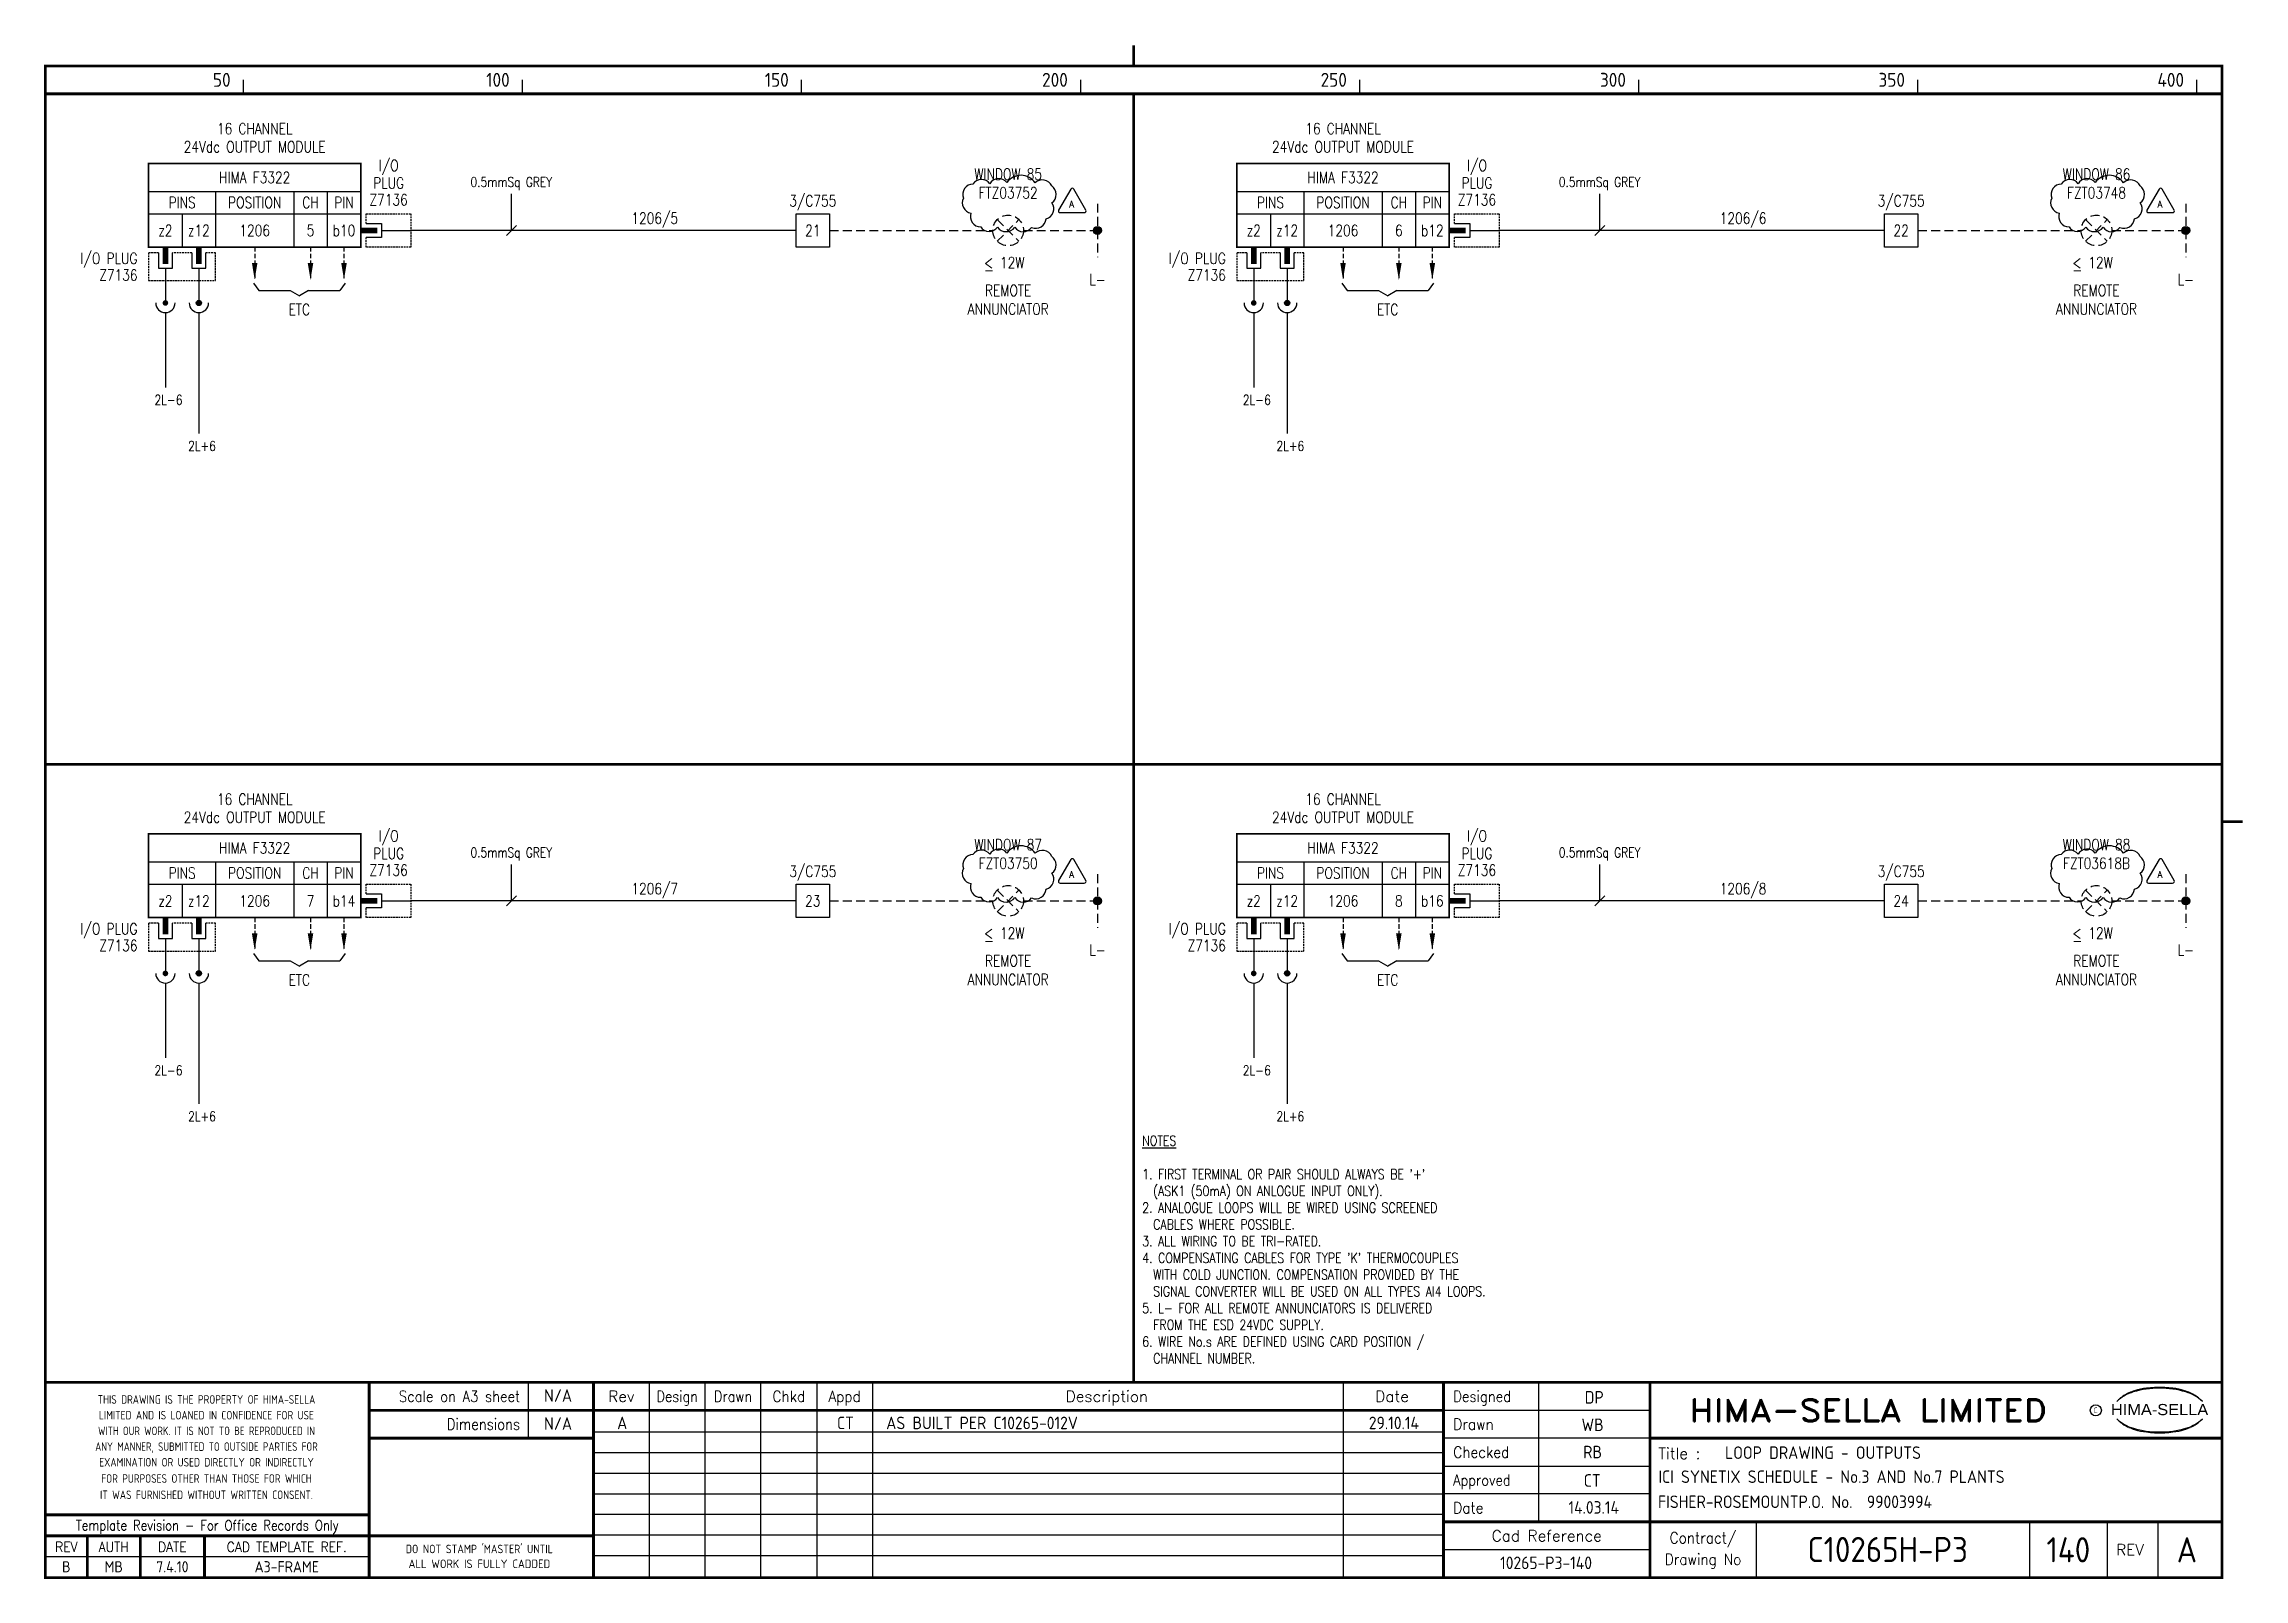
# Model space of a CAD drawing. Extents: x 14 to 408, y 0 to 275.
import ezdxf
from ezdxf.enums import TextEntityAlignment as Align

# ---------------------------------------------------------------- set-up
doc = ezdxf.new("R2010")
doc.units = 0
doc.header["$LTSCALE"] = 0.25
doc.header["$MEASUREMENT"] = 0
doc.linetypes.add('HIDDEN2', pattern=[4.7625, 3.175, -1.5875])
doc.layers.get('0').update_dxf_attribs({"color": 41, "linetype": 'CONTINUOUS'})
for name, color, linetype in [('00-DRG_FRAME', 12, 'CONTINUOUS'), ('01-DRAW', 7, 'CONTINUOUS'), ('04-OUTLINE', 6, 'CONTINUOUS'), ('051-TEXT', 2, 'CONTINUOUS'), ('117', 7, 'CONTINUOUS'), ('117-TEXT', 2, 'CONTINUOUS'), ('DIM', 3, 'CONTINUOUS'), ('LAB', 2, 'CONTINUOUS'), ('RACK', 2, 'CONTINUOUS'), ('SLOT', 2, 'CONTINUOUS'), ('SNA', 2, 'CONTINUOUS'), ('TEXT', 2, 'CONTINUOUS'), ('TPOL', 3, 'CONTINUOUS'), ('XR_FUNCTION', 2, 'CONTINUOUS'), ('XR_MAIN', 2, 'CONTINUOUS')]:
    doc.layers.add(name, color=color, linetype=linetype)
doc.styles.add('ARIAL', font='arial.ttf', dxfattribs={"height": 2.5})
doc.styles.add('CROSSREF', font='romans.shx', dxfattribs={"width": 0.8, "height": 2})
doc.styles.add('FUNCTION', font='ROMANS.shx', dxfattribs={"width": 0.8, "height": 2.5})
doc.styles.add('ISO', font='iso.shx')
doc.styles.add('PINS', font='ROMANS.shx', dxfattribs={"width": 0.8, "height": 2.5})
doc.styles.add('RACK', font='ROMANS.shx', dxfattribs={"width": 0.8, "height": 2.5})
doc.styles.add('ROMAND', font='ROMAND')
doc.styles.add('romans', font='romans.shx', dxfattribs={"width": 0.8, "height": 2.5})
doc.styles.add('SLOT', font='romans.shx', dxfattribs={"width": 0.8, "height": 2})
doc.styles.add('SYMBOL', font='ROMANS.shx', dxfattribs={"width": 0.8, "height": 20})

msp = doc.modelspace()

# ---------------------------------------------------------------- texts
at = {"layer": '00-DRG_FRAME', "style": 'ISO'}
for s, p in [('50', (47.69, 267.75)), ('100', (97.69, 267.75)), ('150', (147.69, 267.75)), ('200', (197.69, 267.75)), ('250', (247.69, 267.75)), ('300', (297.69, 267.75)), ('350', (347.69, 267.75)), ('400', (397.69, 267.75))]:
    msp.add_text(s, height=2.5, dxfattribs=at).set_placement(p, align=Align.RIGHT)
at = {"layer": '00-DRG_FRAME', "color": 3, "style": 'ISO'}
for s, width, p in [('THIS DRAWING IS THE PROPERTY OF HIMA-SELLA', 0.9, (43.36, 32.44)), ("DO NOT STAMP 'MASTER' UNTIL", 0.95, (92.25, 5.79))]:
    msp.add_text(s, height=1.53, dxfattribs=dict(at, width=width)).set_placement(p, align=Align.MIDDLE)
at = {"layer": '00-DRG_FRAME', "color": 4, "style": 'ROMAND', "width": 0.87}
for s, p in [('Scale on A3 sheet', (99.54, 32)), ('Dimensions', (99.54, 27.01))]:
    msp.add_text(s, height=2, dxfattribs=at).set_placement(p, align=Align.RIGHT)
at = {"layer": '00-DRG_FRAME', "color": 4, "style": 'ROMAND'}
for s, p in [('Rev', (117.7, 32)), ('Description', (204.69, 32)), ('Date', (255.79, 32))]:
    msp.add_text(s, height=2, dxfattribs=at).set_placement(p, align=Align.CENTER)
for s, width, p in [('Design', 0.85, (127.7, 32)), ('Drawn', 0.85, (137.7, 32)), ('Chkd', 0.9, (147.7, 32)), ('Appd', 0.9, (157.7, 32))]:
    msp.add_text(s, height=2, dxfattribs=dict(at, width=width)).set_placement(p, align=Align.CENTER)
for s, width, p in [('Designed', 0.87, (266.75, 32)), ('Drawn', 0.9, (266.75, 27)), ('Checked', 0.9, (266.75, 22)), ('Approved', 0.85, (266.75, 17)), ('Date', 0.9, (266.75, 12))]:
    msp.add_text(s, height=2, dxfattribs=dict(at, width=width)).set_placement(p)
at = {"layer": '00-DRG_FRAME', "style": 'ROMAND', "width": 1.15}
msp.add_text('HIMA-SELLA LIMITED', height=4, dxfattribs=at).set_placement((341.1, 30.5), align=Align.MIDDLE)
at = {"layer": '00-DRG_FRAME', "style": 'ARIAL', "width": 1.05}
msp.add_text('HIMA-SELLA', height=2, dxfattribs=at).set_placement((393.3, 29.63), align=Align.CENTER)
at = {"layer": '00-DRG_FRAME', "color": 3, "style": 'ISO'}
for s, width, p in [('LIMITED AND IS LOANED IN CONFIDENCE FOR USE', 0.9, (43.36, 29.62)), ('ANY MANNER, SUBMITTED TO OUTSIDE PARTIES FOR', 0.87, (43.36, 23.99)), ('WITH OUR WORK. IT IS NOT TO BE REPRODUCED IN', 0.87, (43.36, 26.81)), ('EXAMINATION OR USED DIRECTLY OR INDIRECTLY', 0.9, (43.36, 21.18)), ('IT WAS FURNISHED WITHOUT WRITTEN CONSENT.', 0.9, (43.36, 15.35)), ('FOR PURPOSES OTHER THAN THOSE FOR WHICH', 0.9, (43.36, 18.27))]:
    msp.add_text(s, height=1.53, dxfattribs=dict(at, width=width)).set_placement(p, align=Align.MIDDLE_CENTER)
at = {"layer": '00-DRG_FRAME', "color": 3, "style": 'ISO', "width": 0.9}
msp.add_text('C', height=1, dxfattribs=at).set_placement((381.84, 30), align=Align.CENTER)
at = {"layer": '00-DRG_FRAME', "color": 4, "style": 'ROMAND'}
msp.add_text('Title :', height=2, dxfattribs=at).set_placement((303.5, 21.75))
for s, height, width, p in [('Template Revision - For Office Records Only', 1.8, 0.85, (43.5, 9.62)), ('Contract/', 2, 0.9, (311.5, 7.5)), ('REV', 1.8, 0.9, (18.25, 6)), ('AUTH', 1.8, 0.9, (26.75, 6)), ('DATE', 1.8, 0.9, (37.25, 6)), ('CAD TEMPLATE REF.', 1.8, 0.9, (57.75, 6)), ('Drawing No', 2, 0.9, (311.5, 3.5))]:
    msp.add_text(s, height=height, dxfattribs=dict(at, width=width)).set_placement(p, align=Align.MIDDLE)
for s, p in [('Cad Reference', (283.5, 8)), ('REV', (388, 5.5))]:
    msp.add_text(s, height=2, dxfattribs=at).set_placement(p, align=Align.MIDDLE)
at = {"layer": '00-DRG_FRAME', "color": 41, "style": 'ISO'}
for s, p in [('B', (18.25, 1.45)), ('MB', (26.75, 1.45)), ('7.4.10', (37.25, 1.45)), ('A3-FRAME', (57.75, 1.45))]:
    msp.add_text(s, height=2, dxfattribs=at).set_placement(p, align=Align.CENTER)
at = {"layer": '00-DRG_FRAME', "color": 3, "style": 'ISO'}
msp.add_text('ALL WORK IS FULLY CADDED', height=1.53, dxfattribs=at).set_placement((92.25, 2.98), align=Align.MIDDLE_CENTER)
at = {"layer": '01-DRAW', "color": 2, "style": 'romans', "width": 0.8}
for p in [(60, 226.83), (255, 226.83), (60, 106.64), (255, 106.64)]:
    msp.add_text('ETC', height=2, dxfattribs=at).set_placement(p, align=Align.CENTER)
at = {"layer": '01-DRAW', "style": 'romans', "width": 0.8}
for s, p in [('2L-6', (34.06, 210.76)), ('2L-6', (229.06, 210.76)), ('2L+6', (40.06, 202.5)), ('2L+6', (235.06, 202.5)), ('2L-6', (34.06, 90.56)), ('2L-6', (229.06, 90.56)), ('2L+6', (40.06, 82.31)), ('2L+6', (235.06, 82.31))]:
    msp.add_text(s, height=1.75, dxfattribs=at).set_placement(p)
at = {"layer": '01-DRAW', "char_height": 2, "attachment_point": 5, "style": 'romans'}
for s, insert in [('21', (152, 242)), ('22', (347, 242)), ('23', (152, 121.81)), ('24', (347, 121.81))]:
    msp.add_mtext_dynamic_manual_height_columns(s, width=6, gutter_width=12.5, heights=[5.95], dxfattribs=dict(at, insert=insert))
at = {"layer": '01-DRAW', "insert": (211.02, 79.72), "char_height": 1.8, "width": 80.9791, "attachment_point": 1, "style": 'romans'}
msp.add_mtext("{\\LNOTES\\P\\P}1. FIRST TERMINAL OR PAIR SHOULD ALWAYS BE '+'\\P  (ASK1 (50mA) ON ANLOGUE INPUT ONLY).\\P2. ANALOGUE LOOPS WILL BE WIRED USING SCREENED\\P  CABLES WHERE POSSIBLE.\\P3. ALL WIRING TO BE TRI-RATED.\\P4. COMPENSATING CABLES FOR TYPE 'K' THERMOCOUPLES \\P  WITH COLD JUNCTION. COMPENSATION PROVIDED BY THE\\P  SIGNAL CONVERTER WILL BE USED ON ALL TYPES AI4 LOOPS.\\P5. L- FOR ALL REMOTE ANNUNCIATORS IS DELIVERED \\P  FROM THE ESD 24VDC SUPPLY.\\P6. WIRE No.s ARE DEFINED USING CARD POSITION /\\P  CHANNEL NUMBER.          ", dxfattribs=at)
at = {"layer": '04-OUTLINE', "style": 'romans', "width": 0.95}
for p in [(198.37, 246.73), (393.37, 246.73), (198.37, 126.54), (393.37, 126.54)]:
    msp.add_text('A', height=1.21, dxfattribs=at).set_placement(p, align=Align.MIDDLE)
at = {"layer": '051-TEXT', "style": 'romans', "width": 0.8}
for s, p in [('3/C755', (152, 246.3)), ('3/C755', (347, 246.3)), ('1206/5', (123.68, 243.19)), ('1206/6', (318.68, 243.19)), ('3/C755', (152, 126.11)), ('3/C755', (347, 126.11)), ('1206/7', (123.68, 123)), ('1206/8', (318.68, 123))]:
    msp.add_text(s, height=2, dxfattribs=at).set_placement(p, align=Align.CENTER)
for p in [(203, 234.2), (398, 234.2), (203, 114.01), (398, 114.01)]:
    msp.add_text('L-', height=2, dxfattribs=at).set_placement(p, align=Align.TOP_CENTER)
at = {"layer": '117-TEXT', "style": 'SLOT', "width": 0.8}
for s, p in [('<', (182.68, 235.24)), ('12W', (185.54, 235.23)), ('<', (377.68, 235.24)), ('12W', (380.54, 235.23)), ('-', (182.68, 233.88)), ('-', (377.68, 233.88)), ('<', (182.68, 115.05)), ('-', (182.68, 113.69)), ('12W', (185.54, 115.04)), ('<', (377.68, 115.05)), ('-', (377.68, 113.69)), ('12W', (380.54, 115.04))]:
    msp.add_text(s, height=2, dxfattribs=at).set_placement(p)
at = {"layer": 'DIM', "style": 'romans', "width": 0.8}
for p in [(98, 249.81), (293, 249.81), (98, 129.61), (293, 129.61)]:
    msp.add_text('0.5mmSq GREY', height=1.75, dxfattribs=at).set_placement(p, align=Align.CENTER)
at = {"layer": 'TEXT', "color": 2, "char_height": 2, "style": 'romans'}
for s, insert, attachment_point in [('WINDOW 85\\PFTZ03752', (187, 247.75), 8), ('WINDOW 86\\PFZT03748', (382, 247.75), 8), ('REMOTE\\PANNUNCIATOR', (187, 232.25), 2), ('REMOTE\\PANNUNCIATOR', (382, 232.25), 2), ('WINDOW 87\\PFZT03750', (187, 127.56), 8), ('WINDOW 88\\PFZT03618B', (382, 127.56), 8), ('REMOTE\\PANNUNCIATOR', (187, 112.06), 2), ('REMOTE\\PANNUNCIATOR', (382, 112.06), 2)]:
    msp.add_mtext_dynamic_manual_height_columns(s, width=50, gutter_width=12.5, heights=[0], dxfattribs=dict(at, insert=insert, attachment_point=attachment_point))

# ---------------------------------------------------------------- blocks, each defined once
blk = doc.blocks.new('A3-REVA')
at = {"layer": '051-TEXT', "style": 'ISO'}
for tag, p in [('DESIGNED', (292.01, 31.7)), ('A', (117.73, 27.28)), ('DES', (127.73, 27.28)), ('DRN', (137.73, 27.28)), ('CHKD', (147.73, 27.28)), ('APPD', (157.73, 27.28)), ('DATE', (256, 27.28)), ('DRAWN', (291.72, 26.77)), ('CHECKED', (291.72, 21.89)), ('APPD', (291.65, 16.79)), ('DATE', (291.92, 11.96))]:
    blk.add_attdef(tag, text='', height=2.25, dxfattribs=at).set_placement(p, align=Align.CENTER)
blk.add_attdef('DESCRIPTION', (165.03, 27.28), '', height=2.25, dxfattribs=at)
blk = doc.blocks.new('A3-TITLE')
at = {"layer": '051-TEXT', "style": 'ISO'}
blk.add_attdef('TITLE_1', (315.46, 21.78), '', height=2.25, dxfattribs=at)
for tag, p in [('DRGNO', (376.96, 3.24)), ('REV.', (398.2, 3.24))]:
    blk.add_attdef(tag, text='', height=4.5, dxfattribs=at).set_placement(p, align=Align.CENTER)
blk = doc.blocks.new('A3-CONTRACT')
at = {"layer": '051-TEXT', "color": 41, "style": 'ISO'}
for tag, height, p in [('SCALE', 2.25, (106.71, 31.82)), ('DIMS', 2.25, (106.71, 26.8)), ('CAD-REF', 2.25, (283.73, 1.84)), ('CONTRACT', 4.5, (344.94, 3.1))]:
    blk.add_attdef(tag, text='', height=height, dxfattribs=at).set_placement(p, align=Align.CENTER)
for tag, p in [('TITLE_2', (303.86, 17.28)), ('TITLE_3', (303.79, 12.78))]:
    blk.add_attdef(tag, p, '', height=2.25, dxfattribs=at)
blk = doc.blocks.new('DOT')
for radius in [0.75, 0.65, 0.55, 0.45, 0.35, 0.25, 0.15, 0.05]:
    blk.add_circle((0, 0), radius)
blk = doc.blocks.new('F3322-05')
for p, q in [((-38, 7), (0, 7)), ((-26, 7), (-26, -3)), ((-12, 7), (-12, -3)), ((-6, 7), (-6, -3)), ((-38, 3), (0, 3)), ((-32, 3), (-32, -3)), ((1, 1.25), (3.75, 1.25)), ((3.75, 1.25), (3.75, -1.25)), ((3.75, 0), (9, 0)), ((3.75, -1.25), (1, -1.25)), ((-36.25, -4), (-36.25, -6.75)), ((-36.25, -6.75), (-33.75, -6.75)), ((-35, -6.75), (-35, -9)), ((-33.75, -6.75), (-33.75, -4)), ((-30.25, -4), (-30.25, -6.75)), ((-30.25, -6.75), (-27.75, -6.75)), ((-29, -6.75), (-29, -9)), ((-27.75, -6.75), (-27.75, -4))]:
    blk.add_line(p, q)
at = {"const_width": 0.3}
blk.add_lwpolyline([(0, -3), (-38, -3), (-38, 12), (0, 12)], close=True, dxfattribs=at)
blk.add_lwpolyline([(3, 0, 1, 1, 0), (0, 0, 0.5, 0.5, 0)], format="xyseb")
at = {"color": 3, "linetype": 'HIDDEN2', "ltscale": 0.4}
for points in [[(1, 1.25), (1, 3), (9, 3), (9, -3), (1, -3), (1, -1.25)], [(-36.25, -4), (-38, -4), (-38, -9), (-26, -9), (-26, -4), (-27.75, -4)], [(-30.25, -4), (-33.75, -4)]]:
    blk.add_lwpolyline(points, dxfattribs=at)
at = {"const_width": 1}
for points in [[(-35, -6), (-35, -3)], [(-29, -6), (-29, -3)]]:
    blk.add_lwpolyline(points, dxfattribs=at)
at = {"layer": 'LAB', "style": 'PINS', "width": 0.8, "flags": 1}
blk.add_attdef('LAB1', text='', height=1.5, dxfattribs=at).set_placement((-41, -1), align=Align.RIGHT)
at = {"layer": 'RACK', "style": 'RACK', "width": 0.8}
blk.add_attdef('SLOT', text='', height=2, dxfattribs=at).set_placement((-19, 0), align=Align.MIDDLE)
at = {"layer": 'SLOT', "style": 'SLOT', "width": 0.8}
blk.add_attdef('ADD1', text='', height=2, dxfattribs=at).set_placement((-9, 0), align=Align.MIDDLE)
at = {"layer": 'SNA', "style": 'SYMBOL', "width": 0.8, "flags": 1}
blk.add_attdef('SNA', text='', height=1.5, dxfattribs=at).set_placement((-41, 5), align=Align.RIGHT)
at = {"layer": 'TEXT', "style": 'romans', "width": 0.8}
for s, p in [('24Vdc OUTPUT MODULE', (-19, 14)), ('16 CHANNEL', (-19, 17.25))]:
    blk.add_text(s, height=2, dxfattribs=at).set_placement(p, align=Align.CENTER)
for s, p in [('I/O', (5, 11.5)), ('HIMA F3322', (-19, 9.5)), ('PLUG', (5, 8.5)), ('PINS', (-32, 5)), ('POSITION', (-19, 5)), ('CH', (-9, 5)), ('PIN', (-3, 5)), ('Z7136', (5, 5.5)), ('z2', (-35, 0)), ('z12', (-29, 0)), ('b10', (-3, 0))]:
    blk.add_text(s, height=2, dxfattribs=at).set_placement(p, align=Align.MIDDLE)
for s, p in [('I/O PLUG', (-40, -5)), ('Z7136', (-40, -8))]:
    blk.add_text(s, height=2, dxfattribs=at).set_placement(p, align=Align.MIDDLE_RIGHT)
at = {"layer": 'TPOL', "color": 2, "style": 'PINS', "width": 0.8}
blk.add_attdef('CN1', text='', height=2, dxfattribs=at).set_placement((-3, 0), align=Align.MIDDLE)
at = {"layer": 'TPOL', "style": 'PINS', "width": 0.8, "flags": 1}
blk.add_attdef('CN2', text='', height=1, dxfattribs=at).set_placement((9, 0), align=Align.MIDDLE_RIGHT)
for tag, p in [('CN3', (-35, -9)), ('CN4', (-29, -9))]:
    blk.add_attdef(tag, text='', height=1, dxfattribs=at).set_placement(p, align=Align.BOTTOM_CENTER)
at = {"layer": 'XR_FUNCTION', "style": 'FUNCTION', "width": 0.8, "flags": 1}
blk.add_attdef('XR_FUNCTION', text='', height=1.5, dxfattribs=at).set_placement((-41, 7), align=Align.RIGHT)
at = {"layer": 'XR_MAIN', "style": 'CROSSREF', "width": 0.8, "flags": 1}
blk.add_attdef('XR_MAIN', text='', height=1.5, dxfattribs=at).set_placement((-41, 1), align=Align.RIGHT)
blk = doc.blocks.new('F3322-06')
for p, q in [((-38, 7), (0, 7)), ((-26, 7), (-26, -3)), ((-12, 7), (-12, -3)), ((-6, 7), (-6, -3)), ((-38, 3), (0, 3)), ((-32, 3), (-32, -3)), ((1, 1.25), (3.75, 1.25)), ((3.75, 1.25), (3.75, -1.25)), ((3.75, 0), (9, 0)), ((3.75, -1.25), (1, -1.25)), ((-36.25, -4), (-36.25, -6.75)), ((-36.25, -6.75), (-33.75, -6.75)), ((-35, -6.75), (-35, -9)), ((-33.75, -6.75), (-33.75, -4)), ((-30.25, -4), (-30.25, -6.75)), ((-30.25, -6.75), (-27.75, -6.75)), ((-29, -6.75), (-29, -9)), ((-27.75, -6.75), (-27.75, -4))]:
    blk.add_line(p, q)
at = {"const_width": 0.3}
blk.add_lwpolyline([(0, -3), (-38, -3), (-38, 12), (0, 12)], close=True, dxfattribs=at)
blk.add_lwpolyline([(3, 0, 1, 1, 0), (0, 0, 0.5, 0.5, 0)], format="xyseb")
at = {"color": 3, "linetype": 'HIDDEN2', "ltscale": 0.4}
for points in [[(1, 1.25), (1, 3), (9, 3), (9, -3), (1, -3), (1, -1.25)], [(-36.25, -4), (-38, -4), (-38, -9), (-26, -9), (-26, -4), (-27.75, -4)], [(-30.25, -4), (-33.75, -4)]]:
    blk.add_lwpolyline(points, dxfattribs=at)
at = {"const_width": 1}
for points in [[(-35, -6), (-35, -3)], [(-29, -6), (-29, -3)]]:
    blk.add_lwpolyline(points, dxfattribs=at)
at = {"layer": 'LAB', "style": 'PINS', "width": 0.8, "flags": 1}
blk.add_attdef('LAB1', text='', height=1.5, dxfattribs=at).set_placement((-41, -1), align=Align.RIGHT)
at = {"layer": 'RACK', "style": 'RACK', "width": 0.8}
blk.add_attdef('SLOT', text='', height=2, dxfattribs=at).set_placement((-19, 0), align=Align.MIDDLE)
at = {"layer": 'SLOT', "style": 'SLOT', "width": 0.8}
blk.add_attdef('ADD1', text='', height=2, dxfattribs=at).set_placement((-9, 0), align=Align.MIDDLE)
at = {"layer": 'SNA', "style": 'SYMBOL', "width": 0.8, "flags": 1}
blk.add_attdef('SNA', text='', height=1.5, dxfattribs=at).set_placement((-41, 5), align=Align.RIGHT)
at = {"layer": 'TEXT', "style": 'romans', "width": 0.8}
for s, p in [('24Vdc OUTPUT MODULE', (-19, 14)), ('16 CHANNEL', (-19, 17.25))]:
    blk.add_text(s, height=2, dxfattribs=at).set_placement(p, align=Align.CENTER)
for s, p in [('I/O', (5, 11.5)), ('HIMA F3322', (-19, 9.5)), ('PLUG', (5, 8.5)), ('PINS', (-32, 5)), ('POSITION', (-19, 5)), ('CH', (-9, 5)), ('PIN', (-3, 5)), ('Z7136', (5, 5.5)), ('z2', (-35, 0)), ('z12', (-29, 0)), ('b12', (-3, 0))]:
    blk.add_text(s, height=2, dxfattribs=at).set_placement(p, align=Align.MIDDLE)
for s, p in [('I/O PLUG', (-40, -5)), ('Z7136', (-40, -8))]:
    blk.add_text(s, height=2, dxfattribs=at).set_placement(p, align=Align.MIDDLE_RIGHT)
at = {"layer": 'TPOL', "color": 2, "style": 'PINS', "width": 0.8}
blk.add_attdef('CN1', text='', height=2, dxfattribs=at).set_placement((-3, 0), align=Align.MIDDLE)
at = {"layer": 'TPOL', "style": 'PINS', "width": 0.8, "flags": 1}
blk.add_attdef('CN2', text='', height=1, dxfattribs=at).set_placement((9, 0), align=Align.MIDDLE_RIGHT)
for tag, p in [('CN3', (-35, -9)), ('CN4', (-29, -9))]:
    blk.add_attdef(tag, text='', height=1, dxfattribs=at).set_placement(p, align=Align.BOTTOM_CENTER)
at = {"layer": 'XR_FUNCTION', "style": 'FUNCTION', "width": 0.8, "flags": 1}
blk.add_attdef('XR_FUNCTION', text='', height=1.5, dxfattribs=at).set_placement((-41, 7), align=Align.RIGHT)
at = {"layer": 'XR_MAIN', "style": 'CROSSREF', "width": 0.8, "flags": 1}
blk.add_attdef('XR_MAIN', text='', height=1.5, dxfattribs=at).set_placement((-41, 1), align=Align.RIGHT)
blk = doc.blocks.new('F3322-07')
for p, q in [((-38, 7), (0, 7)), ((-26, 7), (-26, -3)), ((-12, 7), (-12, -3)), ((-6, 7), (-6, -3)), ((-38, 3), (0, 3)), ((-32, 3), (-32, -3)), ((1, 1.25), (3.75, 1.25)), ((3.75, 1.25), (3.75, -1.25)), ((3.75, 0), (9, 0)), ((3.75, -1.25), (1, -1.25)), ((-36.25, -4), (-36.25, -6.75)), ((-36.25, -6.75), (-33.75, -6.75)), ((-35, -6.75), (-35, -9)), ((-33.75, -6.75), (-33.75, -4)), ((-30.25, -4), (-30.25, -6.75)), ((-30.25, -6.75), (-27.75, -6.75)), ((-29, -6.75), (-29, -9)), ((-27.75, -6.75), (-27.75, -4))]:
    blk.add_line(p, q)
at = {"const_width": 0.3}
blk.add_lwpolyline([(0, -3), (-38, -3), (-38, 12), (0, 12)], close=True, dxfattribs=at)
blk.add_lwpolyline([(3, 0, 1, 1, 0), (0, 0, 0.5, 0.5, 0)], format="xyseb")
at = {"color": 3, "linetype": 'HIDDEN2', "ltscale": 0.4}
for points in [[(1, 1.25), (1, 3), (9, 3), (9, -3), (1, -3), (1, -1.25)], [(-36.25, -4), (-38, -4), (-38, -9), (-26, -9), (-26, -4), (-27.75, -4)], [(-30.25, -4), (-33.75, -4)]]:
    blk.add_lwpolyline(points, dxfattribs=at)
at = {"const_width": 1}
for points in [[(-35, -6), (-35, -3)], [(-29, -6), (-29, -3)]]:
    blk.add_lwpolyline(points, dxfattribs=at)
at = {"layer": 'LAB', "style": 'PINS', "width": 0.8, "flags": 1}
blk.add_attdef('LAB1', text='', height=1.5, dxfattribs=at).set_placement((-41, -1), align=Align.RIGHT)
at = {"layer": 'RACK', "style": 'RACK', "width": 0.8}
blk.add_attdef('SLOT', text='', height=2, dxfattribs=at).set_placement((-19, 0), align=Align.MIDDLE)
at = {"layer": 'SLOT', "style": 'SLOT', "width": 0.8}
blk.add_attdef('ADD1', text='', height=2, dxfattribs=at).set_placement((-9, 0), align=Align.MIDDLE)
at = {"layer": 'SNA', "style": 'SYMBOL', "width": 0.8, "flags": 1}
blk.add_attdef('SNA', text='', height=1.5, dxfattribs=at).set_placement((-41, 5), align=Align.RIGHT)
at = {"layer": 'TEXT', "style": 'romans', "width": 0.8}
for s, p in [('24Vdc OUTPUT MODULE', (-19, 14)), ('16 CHANNEL', (-19, 17.25))]:
    blk.add_text(s, height=2, dxfattribs=at).set_placement(p, align=Align.CENTER)
for s, p in [('I/O', (5, 11.5)), ('HIMA F3322', (-19, 9.5)), ('PLUG', (5, 8.5)), ('PINS', (-32, 5)), ('POSITION', (-19, 5)), ('CH', (-9, 5)), ('PIN', (-3, 5)), ('Z7136', (5, 5.5)), ('z2', (-35, 0)), ('z12', (-29, 0)), ('b14', (-3, 0))]:
    blk.add_text(s, height=2, dxfattribs=at).set_placement(p, align=Align.MIDDLE)
for s, p in [('I/O PLUG', (-40, -5)), ('Z7136', (-40, -8))]:
    blk.add_text(s, height=2, dxfattribs=at).set_placement(p, align=Align.MIDDLE_RIGHT)
at = {"layer": 'TPOL', "color": 2, "style": 'PINS', "width": 0.8}
blk.add_attdef('CN1', text='', height=2, dxfattribs=at).set_placement((-3, 0), align=Align.MIDDLE)
at = {"layer": 'TPOL', "style": 'PINS', "width": 0.8, "flags": 1}
blk.add_attdef('CN2', text='', height=1, dxfattribs=at).set_placement((9, 0), align=Align.MIDDLE_RIGHT)
for tag, p in [('CN3', (-35, -9)), ('CN4', (-29, -9))]:
    blk.add_attdef(tag, text='', height=1, dxfattribs=at).set_placement(p, align=Align.BOTTOM_CENTER)
at = {"layer": 'XR_FUNCTION', "style": 'FUNCTION', "width": 0.8, "flags": 1}
blk.add_attdef('XR_FUNCTION', text='', height=1.5, dxfattribs=at).set_placement((-41, 7), align=Align.RIGHT)
at = {"layer": 'XR_MAIN', "style": 'CROSSREF', "width": 0.8, "flags": 1}
blk.add_attdef('XR_MAIN', text='', height=1.5, dxfattribs=at).set_placement((-41, 1), align=Align.RIGHT)
blk = doc.blocks.new('F3322-08')
for p, q in [((-38, 7), (0, 7)), ((-26, 7), (-26, -3)), ((-12, 7), (-12, -3)), ((-6, 7), (-6, -3)), ((-38, 3), (0, 3)), ((-32, 3), (-32, -3)), ((1, 1.25), (3.75, 1.25)), ((3.75, 1.25), (3.75, -1.25)), ((3.75, 0), (9, 0)), ((3.75, -1.25), (1, -1.25)), ((-36.25, -4), (-36.25, -6.75)), ((-36.25, -6.75), (-33.75, -6.75)), ((-35, -6.75), (-35, -9)), ((-33.75, -6.75), (-33.75, -4)), ((-30.25, -4), (-30.25, -6.75)), ((-30.25, -6.75), (-27.75, -6.75)), ((-29, -6.75), (-29, -9)), ((-27.75, -6.75), (-27.75, -4))]:
    blk.add_line(p, q)
at = {"const_width": 0.3}
blk.add_lwpolyline([(0, -3), (-38, -3), (-38, 12), (0, 12)], close=True, dxfattribs=at)
blk.add_lwpolyline([(3, 0, 1, 1, 0), (0, 0, 0.5, 0.5, 0)], format="xyseb")
at = {"color": 3, "linetype": 'HIDDEN2', "ltscale": 0.4}
for points in [[(1, 1.25), (1, 3), (9, 3), (9, -3), (1, -3), (1, -1.25)], [(-36.25, -4), (-38, -4), (-38, -9), (-26, -9), (-26, -4), (-27.75, -4)], [(-30.25, -4), (-33.75, -4)]]:
    blk.add_lwpolyline(points, dxfattribs=at)
at = {"const_width": 1}
for points in [[(-35, -6), (-35, -3)], [(-29, -6), (-29, -3)]]:
    blk.add_lwpolyline(points, dxfattribs=at)
at = {"layer": 'LAB', "style": 'PINS', "width": 0.8, "flags": 1}
blk.add_attdef('LAB1', text='', height=1.5, dxfattribs=at).set_placement((-41, -1), align=Align.RIGHT)
at = {"layer": 'RACK', "style": 'RACK', "width": 0.8}
blk.add_attdef('SLOT', text='', height=2, dxfattribs=at).set_placement((-19, 0), align=Align.MIDDLE)
at = {"layer": 'SLOT', "style": 'SLOT', "width": 0.8}
blk.add_attdef('ADD1', text='', height=2, dxfattribs=at).set_placement((-9, 0), align=Align.MIDDLE)
at = {"layer": 'SNA', "style": 'SYMBOL', "width": 0.8, "flags": 1}
blk.add_attdef('SNA', text='', height=1.5, dxfattribs=at).set_placement((-41, 5), align=Align.RIGHT)
at = {"layer": 'TEXT', "style": 'romans', "width": 0.8}
for s, p in [('24Vdc OUTPUT MODULE', (-19, 14)), ('16 CHANNEL', (-19, 17.25))]:
    blk.add_text(s, height=2, dxfattribs=at).set_placement(p, align=Align.CENTER)
for s, p in [('I/O', (5, 11.5)), ('HIMA F3322', (-19, 9.5)), ('PLUG', (5, 8.5)), ('PINS', (-32, 5)), ('POSITION', (-19, 5)), ('CH', (-9, 5)), ('PIN', (-3, 5)), ('Z7136', (5, 5.5)), ('z2', (-35, 0)), ('z12', (-29, 0)), ('b16', (-3, 0))]:
    blk.add_text(s, height=2, dxfattribs=at).set_placement(p, align=Align.MIDDLE)
for s, p in [('I/O PLUG', (-40, -5)), ('Z7136', (-40, -8))]:
    blk.add_text(s, height=2, dxfattribs=at).set_placement(p, align=Align.MIDDLE_RIGHT)
at = {"layer": 'TPOL', "color": 2, "style": 'PINS', "width": 0.8}
blk.add_attdef('CN1', text='', height=2, dxfattribs=at).set_placement((-3, 0), align=Align.MIDDLE)
at = {"layer": 'TPOL', "style": 'PINS', "width": 0.8, "flags": 1}
blk.add_attdef('CN2', text='', height=1, dxfattribs=at).set_placement((9, 0), align=Align.MIDDLE_RIGHT)
for tag, p in [('CN3', (-35, -9)), ('CN4', (-29, -9))]:
    blk.add_attdef(tag, text='', height=1, dxfattribs=at).set_placement(p, align=Align.BOTTOM_CENTER)
at = {"layer": 'XR_FUNCTION', "style": 'FUNCTION', "width": 0.8, "flags": 1}
blk.add_attdef('XR_FUNCTION', text='', height=1.5, dxfattribs=at).set_placement((-41, 7), align=Align.RIGHT)
at = {"layer": 'XR_MAIN', "style": 'CROSSREF', "width": 0.8, "flags": 1}
blk.add_attdef('XR_MAIN', text='', height=1.5, dxfattribs=at).set_placement((-41, 1), align=Align.RIGHT)
blk = doc.blocks.new('A3-REVB')
at = {"layer": '051-TEXT', "style": 'ISO'}
for tag, p in [('A', (124.85, -20.36)), ('DES', (134.85, -20.36)), ('DRN', (144.85, -20.36)), ('CHKD', (154.85, -20.36)), ('APPD', (164.85, -20.36)), ('DATE', (263.12, -20.36))]:
    blk.add_attdef(tag, text='', height=2.25, dxfattribs=at).set_placement(p, align=Align.CENTER)
blk.add_attdef('DESCRIPTION', (172.15, -20.36), '', height=2.25, dxfattribs=at)

# ---------------------------------------------------------------- linework, layer by layer
at = {"layer": '00-DRG_FRAME'}
for p, q in [((50, 266.5), (50, 269)), ((100, 266.5), (100, 269)), ((150, 266.5), (150, 269)), ((200, 266.5), (200, 269)), ((250, 266.5), (250, 269)), ((300, 266.5), (300, 269)), ((350, 266.5), (350, 269)), ((400, 266.5), (400, 269)), ((101.01, 35.5), (101.01, 25.5)), ((122.7, 35.5), (122.7, 0.5)), ((132.7, 0.5), (132.7, 35.5)), ((142.7, 0.5), (142.7, 35.5)), ((152.7, 35.5), (152.7, 0.5)), ((162.7, 35.5), (162.7, 0.5)), ((247, 35.5), (247, 0.5)), ((282, 35.5), (282, 10.5)), ((265, 30.5), (302, 30.5)), ((265, 26.59), (112.7, 26.59)), ((302, 25.5), (265, 25.5)), ((265, 22.89), (112.7, 22.89)), ((265, 20.5), (302, 20.5)), ((265, 19.19), (112.7, 19.19)), ((265, 15.49), (112.7, 15.49)), ((302, 15.5), (265, 15.5)), ((265, 11.79), (112.7, 11.79)), ((265, 8.09), (112.7, 8.09)), ((321, 10.5), (321, 0.5)), ((370, 10.5), (370, 0.5)), ((384, 0.5), (384, 10.5)), ((393, 10.5), (393, 0.5)), ((72.5, 4.25), (14.5, 4.25)), ((265, 4.39), (112.7, 4.39)), ((302, 5.5), (265, 5.5))]:
    msp.add_line(p, q, dxfattribs=at)
at = {"layer": '00-DRG_FRAME', "const_width": 0.5}
for points in [[(209.5, 271.5), (209.5, 275.18)], [(209.5, 271.5), (209.5, 275.18)], [(14.5, 266.5), (404.5, 266.5)], [(209.5, 35.5), (209.5, 266.5)], [(14.5, 146.31), (404.5, 146.31)], [(404.5, 136), (408.18, 136)], [(404.5, 35.5), (14.5, 35.5)], [(72.5, 0.5), (72.5, 35.5)], [(112.7, 0.5), (112.7, 35.5)], [(265, 35.5), (265, 0.5)], [(302, 0.5), (302, 35.5)], [(265, 30.5), (72.5, 30.5)], [(112.7, 25.5), (72.5, 25.5)], [(404.5, 25.5), (302, 25.5)], [(14.5, 11.75), (72.5, 11.75)], [(14.5, 8), (72.5, 8)], [(22, 0.5), (22, 8)], [(31.5, 0.5), (31.5, 8)], [(43, 0.5), (43, 8)], [(112.7, 8), (72.5, 8)], [(265, 10.5), (404.5, 10.5)]]:
    msp.add_lwpolyline(points, dxfattribs=at)
msp.add_lwpolyline([(14.5, 0.5), (404.5, 0.5), (404.5, 271.5), (14.5, 271.5)], close=True, dxfattribs=at)
at = {"layer": '00-DRG_FRAME', "color": 3}
msp.add_circle((381.88, 30.5), 1, dxfattribs=at)
for centre, radius, start, end in [((390.6, 26.83), 7.24, 106.0532, 133.5024), ((390.88, 27.01), 7.3, 130.419, 136.057), ((390.11, 28.1), 5.98, 122.244, 131.6154), ((389.75, 28.78), 5.21, 111.8206, 122.8668), ((391.78, 24.7), 9.76, 107.5931, 113.9452), ((393.1, 18.5), 15.94, 89.2698, 106.3911), ((392.1, 23.52), 10.99, 96.0146, 107.3203), ((393.29, 16.31), 18.28, 92.8917, 97.3734), ((393.24, 18.86), 15.73, 89.7805, 93.1738), ((393.36, 18.86), 15.73, 86.8262, 90.2195), ((393.51, 18.5), 15.94, 73.6089, 90.7302), ((393.31, 16.31), 18.28, 82.6266, 87.1083), ((394.51, 23.52), 10.99, 72.6797, 83.9854), ((394.83, 24.7), 9.76, 66.0548, 72.4069), ((396, 26.83), 7.24, 46.4976, 73.9468), ((396.85, 28.78), 5.21, 57.1332, 68.1794), ((396.49, 28.1), 5.98, 48.3846, 57.756), ((395.73, 27.01), 7.3, 43.943, 49.581), ((390.88, 34.04), 7.3, 223.943, 229.581), ((390.6, 34.23), 7.24, 226.4976, 253.9468), ((390.11, 32.96), 5.98, 228.3846, 237.756), ((389.75, 32.28), 5.21, 237.1332, 248.1794), ((396, 34.23), 7.24, 286.0532, 313.5024), ((396.85, 32.28), 5.21, 291.8206, 302.8668), ((396.49, 32.96), 5.98, 302.244, 311.6154), ((395.73, 34.04), 7.3, 310.419, 316.057), ((391.78, 36.36), 9.76, 246.0548, 252.4069), ((393.1, 42.56), 15.94, 253.6089, 270.7302), ((392.1, 37.54), 10.99, 252.6797, 263.9854), ((393.29, 44.75), 18.28, 262.6266, 267.1083), ((393.24, 42.19), 15.73, 266.8262, 270.2195), ((393.51, 42.56), 15.94, 269.2698, 286.3911), ((393.36, 42.19), 15.73, 269.7805, 273.1738), ((393.31, 44.75), 18.28, 272.8917, 277.3734), ((394.51, 37.54), 10.99, 276.0146, 287.3203), ((394.83, 36.36), 9.76, 287.5931, 293.9452)]:
    msp.add_arc(centre, radius, start, end, dxfattribs=at)
at = {"layer": '01-DRAW'}
for p, q in [((149, 245), (155, 245)), ((149, 239), (149, 245)), ((155, 245), (155, 239)), ((344, 245), (350, 245)), ((344, 239), (344, 245)), ((350, 245), (350, 239)), ((149, 242), (80, 242)), ((344, 242), (275, 242)), ((155, 239), (149, 239)), ((350, 239), (344, 239)), ((36, 233), (36, 229)), ((42, 233), (42, 229)), ((231, 233), (231, 229)), ((237, 233), (237, 229)), ((51.8, 232.55), (52.77, 231.26)), ((52.77, 231.26), (58.38, 231.26)), ((58.38, 231.26), (60, 230.29)), ((61.62, 231.26), (60, 230.29)), ((61.62, 231.26), (67.23, 231.26)), ((68.2, 232.55), (67.23, 231.26)), ((246.8, 232.55), (247.77, 231.26)), ((247.77, 231.26), (253.38, 231.26)), ((253.38, 231.26), (255, 230.29)), ((256.62, 231.26), (255, 230.29)), ((256.62, 231.26), (262.23, 231.26)), ((263.2, 232.55), (262.23, 231.26)), ((36, 227.27), (36, 213.87)), ((42, 227.27), (42, 205.61)), ((42, 227.27), (42, 205.61)), ((231, 227.27), (231, 213.87)), ((237, 227.27), (237, 205.61)), ((237, 227.27), (237, 205.61)), ((149, 124.81), (155, 124.81)), ((149, 118.81), (149, 124.81)), ((155, 124.81), (155, 118.81)), ((344, 124.81), (350, 124.81)), ((344, 118.81), (344, 124.81)), ((350, 124.81), (350, 118.81)), ((149, 121.81), (80, 121.81)), ((155, 118.81), (149, 118.81)), ((344, 121.81), (275, 121.81)), ((350, 118.81), (344, 118.81)), ((36, 112.81), (36, 108.81)), ((42, 112.81), (42, 108.81)), ((51.8, 112.36), (52.77, 111.06)), ((52.77, 111.06), (58.38, 111.06)), ((58.38, 111.06), (60, 110.09)), ((61.62, 111.06), (60, 110.09)), ((61.62, 111.06), (67.23, 111.06)), ((68.2, 112.36), (67.23, 111.06)), ((231, 112.81), (231, 108.81)), ((237, 112.81), (237, 108.81)), ((246.8, 112.36), (247.77, 111.06)), ((247.77, 111.06), (253.38, 111.06)), ((253.38, 111.06), (255, 110.09)), ((256.62, 111.06), (255, 110.09)), ((256.62, 111.06), (262.23, 111.06)), ((263.2, 112.36), (262.23, 111.06)), ((36, 107.08), (36, 93.68)), ((42, 107.08), (42, 85.42)), ((42, 107.08), (42, 85.42)), ((231, 107.08), (231, 93.68)), ((237, 107.08), (237, 85.42)), ((237, 107.08), (237, 85.42))]:
    msp.add_line(p, q, dxfattribs=at)
at = {"layer": '01-DRAW', "color": 0, "linetype": 'HIDDEN2', "ltscale": 2}
for p, q in [((203, 246.8), (203, 237.2)), ((398, 246.8), (398, 237.2)), ((155, 242), (184.25, 242)), ((185.06, 240.06), (188.94, 243.94)), ((185.06, 243.94), (188.94, 240.06)), ((189.75, 242), (203, 242)), ((350, 242), (379.25, 242)), ((380.06, 240.06), (383.94, 243.94)), ((380.06, 243.94), (383.94, 240.06)), ((384.75, 242), (398, 242)), ((203, 126.61), (203, 117.01)), ((398, 126.61), (398, 117.01)), ((185.06, 119.86), (188.94, 123.75)), ((185.06, 123.75), (188.94, 119.86)), ((380.06, 119.86), (383.94, 123.75)), ((380.06, 123.75), (383.94, 119.86)), ((155, 121.81), (184.25, 121.81)), ((189.75, 121.81), (203, 121.81)), ((350, 121.81), (379.25, 121.81)), ((384.75, 121.81), (398, 121.81))]:
    msp.add_line(p, q, dxfattribs=at)
at = {"layer": '01-DRAW', "linetype": 'HIDDEN2'}
for p, q in [((52, 239), (52, 233.17)), ((62, 239), (62, 233.17)), ((68, 239), (68, 233.17)), ((247, 239), (247, 233.17)), ((257, 239), (257, 233.17)), ((263, 239), (263, 233.17)), ((52, 118.81), (52, 112.98)), ((62, 118.81), (62, 112.98)), ((68, 118.81), (68, 112.98)), ((247, 118.81), (247, 112.98)), ((257, 118.81), (257, 112.98)), ((263, 118.81), (263, 112.98))]:
    msp.add_line(p, q, dxfattribs=at)
at = {"layer": '01-DRAW', "const_width": 0.5}
for points in [[(35.75, 229, 1), (36.25, 229, 1)], [(41.75, 229, 1), (42.25, 229, 1)], [(230.75, 229, 1), (231.25, 229, 1)], [(236.75, 229, 1), (237.25, 229, 1)], [(35.75, 108.81, 1), (36.25, 108.81, 1)], [(41.75, 108.81, 1), (42.25, 108.81, 1)], [(230.75, 108.81, 1), (231.25, 108.81, 1)], [(236.75, 108.81, 1), (237.25, 108.81, 1)]]:
    msp.add_lwpolyline(points, format="xyb", close=True, dxfattribs=at)
at = {"layer": '01-DRAW', "color": 0, "linetype": 'HIDDEN2', "ltscale": 2}
for centre in [(187, 242), (382, 242), (187, 121.81), (382, 121.81)]:
    msp.add_circle(centre, 2.75, dxfattribs=at)
at = {"layer": '01-DRAW'}
for centre, radius in [((42, 229), 0.475), ((42, 229), 0.389), ((42, 229), 0.302), ((42, 229), 0.216), ((42, 229), 0.13), ((42, 229), 0.0432), ((237, 229), 0.475), ((237, 229), 0.389), ((237, 229), 0.302), ((237, 229), 0.216), ((237, 229), 0.13), ((237, 229), 0.0432), ((42, 108.81), 0.475), ((42, 108.81), 0.389), ((42, 108.81), 0.302), ((42, 108.81), 0.216), ((42, 108.81), 0.13), ((42, 108.81), 0.0432), ((237, 108.81), 0.475), ((237, 108.81), 0.389), ((237, 108.81), 0.302), ((237, 108.81), 0.216), ((237, 108.81), 0.13), ((237, 108.81), 0.0432)]:
    msp.add_circle(centre, radius, dxfattribs=at)
for centre in [(36, 229), (42, 229), (42, 229), (231, 229), (237, 229), (237, 229), (36, 108.81), (42, 108.81), (42, 108.81), (231, 108.81), (237, 108.81), (237, 108.81)]:
    msp.add_arc(centre, 1.73, 180, 0, dxfattribs=at)
for points in [[(52.5, 236.19), (51.5, 236.19), (52, 233.17)], [(62.5, 236.19), (61.5, 236.19), (62, 233.17)], [(68.5, 236.19), (67.5, 236.19), (68, 233.17)], [(247.5, 236.19), (246.5, 236.19), (247, 233.17)], [(257.5, 236.19), (256.5, 236.19), (257, 233.17)], [(263.5, 236.19), (262.5, 236.19), (263, 233.17)], [(52.5, 116), (51.5, 116), (52, 112.98)], [(62.5, 116), (61.5, 116), (62, 112.98)], [(68.5, 116), (67.5, 116), (68, 112.98)], [(247.5, 116), (246.5, 116), (247, 112.98)], [(257.5, 116), (256.5, 116), (257, 112.98)], [(263.5, 116), (262.5, 116), (263, 112.98)]]:
    msp.add_solid(points, dxfattribs=at)
at = {"layer": '04-OUTLINE'}
for points in [[(186.78, 250.6, 0.520567), (183.7, 250.37, 0.520567), (183.7, 250.37, 0.520567), (180.68, 250.32, 0.520567), (180.68, 250.32, 0.520567), (179, 247.8, 0.520567), (179, 247.8, 0.520567), (180.34, 245.11, 0.520567), (180.34, 245.11, 0.520567), (182.08, 242.65, 0.520567), (182.08, 242.65, 0.520567), (185.1, 242.59, 0.520567), (185.1, 242.59, 0.520567), (188.18, 242.59, 0.520567), (188.18, 242.59, 0.520567), (191.21, 242.54, 0.520567), (191.21, 242.54, 0.520567), (193.79, 244.1, 0.520567), (193.79, 244.1, 0.520567), (194.85, 246.96, 0.520567), (194.85, 246.96, 0.520567), (194.8, 249.98, 0.520567), (194.8, 249.98, 0.520567), (191.83, 250.54, 0.520567), (191.83, 250.54, 0.520567)], [(198.21, 249.41), (196.04, 245.66, 0.57735), (196.31, 245.19), (200.64, 245.19, 0.57735), (200.91, 245.66), (198.75, 249.41, 0.57735)], [(381.78, 250.6, 0.520567), (378.7, 250.37, 0.520567), (378.7, 250.37, 0.520567), (375.68, 250.32, 0.520567), (375.68, 250.32, 0.520567), (374, 247.8, 0.520567), (374, 247.8, 0.520567), (375.34, 245.11, 0.520567), (375.34, 245.11, 0.520567), (377.08, 242.65, 0.520567), (377.08, 242.65, 0.520567), (380.1, 242.59, 0.520567), (380.1, 242.59, 0.520567), (383.18, 242.59, 0.520567), (383.18, 242.59, 0.520567), (386.21, 242.54, 0.520567), (386.21, 242.54, 0.520567), (388.79, 244.1, 0.520567), (388.79, 244.1, 0.520567), (389.85, 246.96, 0.520567), (389.85, 246.96, 0.520567), (389.8, 249.98, 0.520567), (389.8, 249.98, 0.520567), (386.83, 250.54, 0.520567), (386.83, 250.54, 0.520567)], [(393.21, 249.41), (391.04, 245.66, 0.57735), (391.31, 245.19), (395.64, 245.19, 0.57735), (395.91, 245.66), (393.75, 249.41, 0.57735)], [(186.78, 130.4, 0.520567), (183.7, 130.18, 0.520567), (183.7, 130.18, 0.520567), (180.68, 130.12, 0.520567), (180.68, 130.12, 0.520567), (179, 127.6, 0.520567), (179, 127.6, 0.520567), (180.34, 124.92, 0.520567), (180.34, 124.92, 0.520567), (182.08, 122.46, 0.520567), (182.08, 122.46, 0.520567), (185.1, 122.4, 0.520567), (185.1, 122.4, 0.520567), (188.18, 122.4, 0.520567), (188.18, 122.4, 0.520567), (191.21, 122.34, 0.520567), (191.21, 122.34, 0.520567), (193.79, 123.91, 0.520567), (193.79, 123.91, 0.520567), (194.85, 126.77, 0.520567), (194.85, 126.77, 0.520567), (194.8, 129.79, 0.520567), (194.8, 129.79, 0.520567), (191.83, 130.35, 0.520567), (191.83, 130.35, 0.520567)], [(381.78, 130.4, 0.520567), (378.7, 130.18, 0.520567), (378.7, 130.18, 0.520567), (375.68, 130.12, 0.520567), (375.68, 130.12, 0.520567), (374, 127.6, 0.520567), (374, 127.6, 0.520567), (375.34, 124.92, 0.520567), (375.34, 124.92, 0.520567), (377.08, 122.46, 0.520567), (377.08, 122.46, 0.520567), (380.1, 122.4, 0.520567), (380.1, 122.4, 0.520567), (383.18, 122.4, 0.520567), (383.18, 122.4, 0.520567), (386.21, 122.34, 0.520567), (386.21, 122.34, 0.520567), (388.79, 123.91, 0.520567), (388.79, 123.91, 0.520567), (389.85, 126.77, 0.520567), (389.85, 126.77, 0.520567), (389.8, 129.79, 0.520567), (389.8, 129.79, 0.520567), (386.83, 130.35, 0.520567), (386.83, 130.35, 0.520567)], [(198.21, 129.22), (196.04, 125.47, 0.57735), (196.31, 125), (200.64, 125, 0.57735), (200.91, 125.47), (198.75, 129.22, 0.57735)], [(393.21, 129.22), (391.04, 125.47, 0.57735), (391.31, 125), (395.64, 125, 0.57735), (395.91, 125.47), (393.75, 129.22, 0.57735)]]:
    msp.add_lwpolyline(points, format="xyb", close=True, dxfattribs=at)
at = {"layer": 'DIM'}
for p, q in [((98, 242), (98, 248.54)), ((293, 242), (293, 248.54)), ((97.1, 241.1), (98.9, 242.9)), ((292.1, 241.1), (293.9, 242.9)), ((98, 121.81), (98, 128.35)), ((293, 121.81), (293, 128.35)), ((97.1, 120.91), (98.9, 122.71)), ((292.1, 120.91), (293.9, 122.71))]:
    msp.add_line(p, q, dxfattribs=at)

# ---------------------------------------------------------------- block references
at = {"layer": '00-DRG_FRAME'}
for name, p, values in [('A3-CONTRACT', (-0.35, 0.19), {'TITLE_2': 'ICI SYNETIX SCHEDULE - No.3 AND No.7 PLANTS', 'TITLE_3': 'FISHER-ROSEMOUNTP.O. No.  99003994', 'CAD-REF': '10265-P3-140', 'CONTRACT': 'C10265H-P3', 'SCALE': 'N/A', 'DIMS': 'N/A'}), ('A3-REVB', (-7, 47.47), {'A': 'A', 'APPD': 'CT', 'DESCRIPTION': 'AS BUILT PER C10265-012V', 'DATE': '29.10.14'}), ('A3-TITLE', (0, 0), {'TITLE_1': 'LOOP DRAWING - OUTPUTS', 'DRGNO': '140', 'REV.': 'A'})]:
    msp.add_blockref(name, p, dxfattribs=at).add_auto_attribs(values)
ref = msp.add_blockref('A3-REVA', (0, 0), dxfattribs=at)
ref.add_attrib('DESIGNED', 'DP', dxfattribs={"layer": '051-TEXT', "height": 2.25, "style": 'ISO'}).set_placement((292.01, 31.7), align=Align.CENTER)
ref.add_attrib('DRAWN', 'WB', dxfattribs={"layer": '051-TEXT', "height": 2.25, "style": 'ISO'}).set_placement((291.72, 26.77), align=Align.CENTER)
ref.add_attrib('CHECKED', 'RB', dxfattribs={"layer": '051-TEXT', "height": 2.25, "style": 'ISO'}).set_placement((291.72, 21.89), align=Align.CENTER)
ref.add_attrib('APPD', 'CT', dxfattribs={"layer": '051-TEXT', "height": 2.25, "style": 'ISO'}).set_placement((291.65, 16.79), align=Align.CENTER)
ref.add_attrib('DATE', '14.03.14', dxfattribs={"layer": '051-TEXT', "height": 2.25, "style": 'ISO'}).set_placement((291.92, 11.96), align=Align.CENTER)
at = {"layer": '01-DRAW'}
for name, p, values in [('F3322-05', (71, 242), {'CN1': 'b10', 'SLOT': '1206', 'ADD1': '5'}), ('F3322-06', (266, 242), {'CN1': 'b12', 'SLOT': '1206', 'ADD1': '6'}), ('F3322-07', (71, 121.81), {'CN1': 'b14', 'SLOT': '1206', 'ADD1': '7'}), ('F3322-08', (266, 121.81), {'CN1': 'b16', 'SLOT': '1206', 'ADD1': '8'})]:
    msp.add_blockref(name, p, dxfattribs=at).add_auto_attribs(values)
at = {"layer": '117', "linetype": 'HIDDEN2', "xscale": 0.9600000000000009, "yscale": 0.9600000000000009, "zscale": 0.9600000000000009}
for p in [(203, 242), (398, 242), (203, 121.81), (398, 121.81)]:
    msp.add_blockref('DOT', p, dxfattribs=at)

msp.set_redraw_order([(e.dxf.handle, doc.entitydb.next_handle()) for e in msp.query("TEXT MTEXT ATTDEF DIMENSION ARC_DIMENSION")])  # texts and dimensions are drawn at this point

doc.saveas('drawing.dxf')
